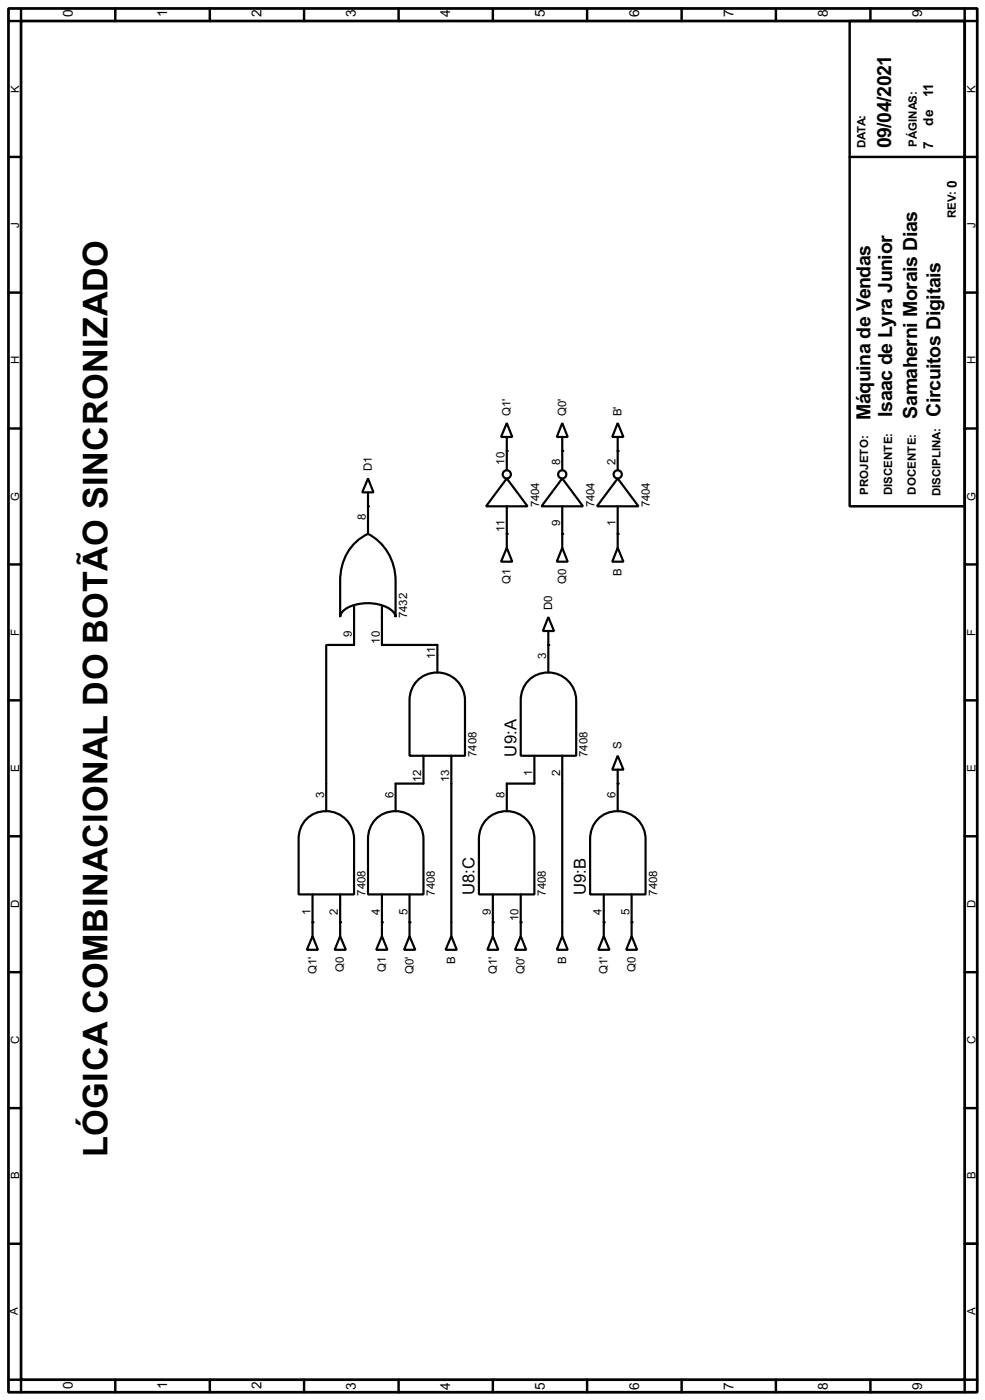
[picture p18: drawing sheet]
<svg xmlns="http://www.w3.org/2000/svg" width="180mm" height="256mm" viewBox="0 0 180 256" stroke-linecap="round" stroke-linejoin="round" font-family="sans-serif">
<defs><g id="words">
<text font-size="7" x="19.6" y="212" transform="rotate(-90 19.6 212)">LÓGICA COMBINACIONAL DO BOTÃO SINCRONIZADO</text>
<g font-size="4">
<text x="163.1" y="27.2" transform="rotate(-90 163.1 27.2)">09/04/2021</text>
<text x="159.3" y="76.9" transform="rotate(-90 159.3 76.9)">Máquina de Vendas</text>
<text x="163.3" y="76.4" transform="rotate(-90 163.3 76.4)">Isaac de Lyra Junior</text>
<text x="167.8" y="76.7" transform="rotate(-90 167.8 76.7)">Samaherni Morais Dias</text>
<text x="172.1" y="76.4" transform="rotate(-90 172.1 76.4)">Circuitos Digitais</text>
</g>
<g font-size="3.4">
<text x="94.5" y="138.6" transform="rotate(-90 94.5 138.6)">U9:A</text>
<text x="86.8" y="164" transform="rotate(-90 86.8 164)">U8:C</text>
<text x="107.2" y="164" transform="rotate(-90 107.2 164)">U9:B</text>
</g>
<g font-size="2.8">
<text x="13.3" y="3.2" transform="rotate(-90 13.3 3.2)">0</text>
<text x="30.6" y="3.2" transform="rotate(-90 30.6 3.2)">1</text>
<text x="47.8" y="3.2" transform="rotate(-90 47.8 3.2)">2</text>
<text x="65.1" y="3.2" transform="rotate(-90 65.1 3.2)">3</text>
<text x="82.4" y="3.2" transform="rotate(-90 82.4 3.2)">4</text>
<text x="99.7" y="3.2" transform="rotate(-90 99.7 3.2)">5</text>
<text x="116.9" y="3.2" transform="rotate(-90 116.9 3.2)">6</text>
<text x="134.2" y="3.2" transform="rotate(-90 134.2 3.2)">7</text>
<text x="151.5" y="3.2" transform="rotate(-90 151.5 3.2)">8</text>
<text x="168.7" y="3.2" transform="rotate(-90 168.7 3.2)">9</text>
<text x="170.8" y="17.8" transform="rotate(-90 170.8 17.8)">11</text>
<text x="170.8" y="23" transform="rotate(-90 170.8 23)">de</text>
<text x="170.8" y="27.3" transform="rotate(-90 170.8 27.3)">7</text>
<text x="175.1" y="34.4" transform="rotate(-90 175.1 34.4)">0</text>
<text x="13.3" y="254.4" transform="rotate(-90 13.3 254.4)">0</text>
<text x="30.6" y="254.4" transform="rotate(-90 30.6 254.4)">1</text>
<text x="47.8" y="254.4" transform="rotate(-90 47.8 254.4)">2</text>
<text x="65.1" y="254.7" transform="rotate(-90 65.1 254.7)">3</text>
<text x="82.4" y="254.7" transform="rotate(-90 82.4 254.7)">4</text>
<text x="99.7" y="254.7" transform="rotate(-90 99.7 254.7)">5</text>
<text x="116.9" y="254.7" transform="rotate(-90 116.9 254.7)">6</text>
<text x="134.2" y="254.7" transform="rotate(-90 134.2 254.7)">7</text>
<text x="151.5" y="254.7" transform="rotate(-90 151.5 254.7)">8</text>
<text x="168.7" y="254.7" transform="rotate(-90 168.7 254.7)">9</text>
</g>
<g font-size="2.3">
<text x="3.5" y="17" transform="rotate(-90 3.5 17)">K</text>
<text x="178.5" y="17" transform="rotate(-90 178.5 17)">K</text>
<text x="158.4" y="27.2" transform="rotate(-90 158.4 27.2)">DATA:</text>
<text x="167.8" y="26.9" transform="rotate(-90 167.8 26.9)">PÁGINAS:</text>
<text x="3.5" y="41.7" transform="rotate(-90 3.5 41.7)">J</text>
<text x="174.9" y="40" transform="rotate(-90 174.9 40)">REV:</text>
<text x="178.5" y="41.7" transform="rotate(-90 178.5 41.7)">J</text>
<text x="3.5" y="66.8" transform="rotate(-90 3.5 66.8)">H</text>
<text x="178.5" y="66.8" transform="rotate(-90 178.5 66.8)">H</text>
<text x="93.4" y="76.2" transform="rotate(-90 93.4 76.2)">Q1'</text>
<text x="103.6" y="76.2" transform="rotate(-90 103.6 76.2)">Q0'</text>
<text x="113.7" y="76.2" transform="rotate(-90 113.7 76.2)">B'</text>
<text x="68" y="86.4" transform="rotate(-90 68 86.4)">D1</text>
<text x="92.3" y="85.1" transform="rotate(-90 92.3 85.1)">10</text>
<text x="102.5" y="85.1" transform="rotate(-90 102.5 85.1)">8</text>
<text x="112.6" y="85.1" transform="rotate(-90 112.6 85.1)">2</text>
<text x="3.5" y="91.7" transform="rotate(-90 3.5 91.7)">G</text>
<text x="66.9" y="95.3" transform="rotate(-90 66.9 95.3)">8</text>
<text x="98.6" y="92.9" transform="rotate(-90 98.6 92.9)">7404</text>
<text x="108.8" y="92.9" transform="rotate(-90 108.8 92.9)">7404</text>
<text x="118.9" y="92.9" transform="rotate(-90 118.9 92.9)">7404</text>
<text x="158.9" y="90.7" transform="rotate(-90 158.9 90.7)">PROJETO:</text>
<text x="163.3" y="90.8" transform="rotate(-90 163.3 90.8)">DISCENTE:</text>
<text x="167.6" y="90.6" transform="rotate(-90 167.6 90.6)">DOCENTE:</text>
<text x="172.1" y="90.9" transform="rotate(-90 172.1 90.9)">DISCIPLINA:</text>
<text x="178.5" y="91.7" transform="rotate(-90 178.5 91.7)">G</text>
<text x="92.3" y="97.4" transform="rotate(-90 92.3 97.4)">11</text>
<text x="102.5" y="96.4" transform="rotate(-90 102.5 96.4)">9</text>
<text x="112.6" y="96.4" transform="rotate(-90 112.6 96.4)">1</text>
<text x="93.4" y="106.9" transform="rotate(-90 93.4 106.9)">Q1</text>
<text x="103.6" y="106.9" transform="rotate(-90 103.6 106.9)">Q0</text>
<text x="113.7" y="105.5" transform="rotate(-90 113.7 105.5)">B</text>
<text x="74.5" y="113.2" transform="rotate(-90 74.5 113.2)">7432</text>
<text x="101" y="111.8" transform="rotate(-90 101 111.8)">D0</text>
<text x="3.5" y="116.5" transform="rotate(-90 3.5 116.5)">F</text>
<text x="64.4" y="116.7" transform="rotate(-90 64.4 116.7)">9</text>
<text x="69.5" y="117.9" transform="rotate(-90 69.5 117.9)">10</text>
<text x="178.5" y="116.5" transform="rotate(-90 178.5 116.5)">F</text>
<text x="79.6" y="120.7" transform="rotate(-90 79.6 120.7)">11</text>
<text x="99.9" y="120.7" transform="rotate(-90 99.9 120.7)">3</text>
<text x="113.7" y="137.2" transform="rotate(-90 113.7 137.2)">S</text>
<text x="3.5" y="141.4" transform="rotate(-90 3.5 141.4)">E</text>
<text x="77.1" y="143.3" transform="rotate(-90 77.1 143.3)">12</text>
<text x="82.2" y="143.3" transform="rotate(-90 82.2 143.3)">13</text>
<text x="87.2" y="138.6" transform="rotate(-90 87.2 138.6)">7408</text>
<text x="97.4" y="142.1" transform="rotate(-90 97.4 142.1)">1</text>
<text x="102.5" y="142.1" transform="rotate(-90 102.5 142.1)">2</text>
<text x="107.5" y="138.6" transform="rotate(-90 107.5 138.6)">7408</text>
<text x="178.5" y="141.4" transform="rotate(-90 178.5 141.4)">E</text>
<text x="59.3" y="146.1" transform="rotate(-90 59.3 146.1)">3</text>
<text x="72" y="146.1" transform="rotate(-90 72 146.1)">6</text>
<text x="92.3" y="146.1" transform="rotate(-90 92.3 146.1)">8</text>
<text x="112.6" y="146.1" transform="rotate(-90 112.6 146.1)">6</text>
<text x="3.5" y="166.4" transform="rotate(-90 3.5 166.4)">D</text>
<text x="56.8" y="167.5" transform="rotate(-90 56.8 167.5)">1</text>
<text x="61.8" y="167.5" transform="rotate(-90 61.8 167.5)">2</text>
<text x="66.9" y="164" transform="rotate(-90 66.9 164)">7408</text>
<text x="69.5" y="167.5" transform="rotate(-90 69.5 167.5)">4</text>
<text x="74.5" y="167.5" transform="rotate(-90 74.5 167.5)">5</text>
<text x="79.6" y="164" transform="rotate(-90 79.6 164)">7408</text>
<text x="89.8" y="167.5" transform="rotate(-90 89.8 167.5)">9</text>
<text x="99.9" y="164" transform="rotate(-90 99.9 164)">7408</text>
<text x="110.1" y="167.5" transform="rotate(-90 110.1 167.5)">4</text>
<text x="115.2" y="167.5" transform="rotate(-90 115.2 167.5)">5</text>
<text x="120.2" y="164" transform="rotate(-90 120.2 164)">7408</text>
<text x="178.5" y="166.4" transform="rotate(-90 178.5 166.4)">D</text>
<text x="94.9" y="168.7" transform="rotate(-90 94.9 168.7)">10</text>
<text x="57.9" y="178.5" transform="rotate(-90 57.9 178.5)">Q1'</text>
<text x="62.9" y="178.1" transform="rotate(-90 62.9 178.1)">Q0</text>
<text x="70.6" y="178.1" transform="rotate(-90 70.6 178.1)">Q1</text>
<text x="75.6" y="178.5" transform="rotate(-90 75.6 178.5)">Q0'</text>
<text x="83.3" y="176.7" transform="rotate(-90 83.3 176.7)">B</text>
<text x="90.9" y="178.5" transform="rotate(-90 90.9 178.5)">Q1'</text>
<text x="96" y="178.5" transform="rotate(-90 96 178.5)">Q0'</text>
<text x="103.6" y="176.7" transform="rotate(-90 103.6 176.7)">B</text>
<text x="111.2" y="178.5" transform="rotate(-90 111.2 178.5)">Q1'</text>
<text x="116.3" y="178.1" transform="rotate(-90 116.3 178.1)">Q0</text>
<text x="3.5" y="191.3" transform="rotate(-90 3.5 191.3)">C</text>
<text x="178.5" y="191.3" transform="rotate(-90 178.5 191.3)">C</text>
<text x="3.5" y="216.1" transform="rotate(-90 3.5 216.1)">B</text>
<text x="178.5" y="216.1" transform="rotate(-90 178.5 216.1)">B</text>
<text x="3.2" y="241" transform="rotate(-90 3.2 241)">A</text>
<text x="178.5" y="241" transform="rotate(-90 178.5 241)">A</text>
</g>
</g></defs>
<path d="M1.5 1.5h177.3v253.5h-177.3zM3.8 3.8h172.7v248.9h-172.7z" fill="none" stroke="#000" stroke-width=".5"/>
<g fill="none" stroke="#000" stroke-width=".45">
<path d="M3.8 1.5v2.3h-2.3M21.1 1.5v2.3M38.4 1.5v2.3M55.6 1.5v2.3M72.9 1.5v2.3M90.2 1.5v2.3M107.4 1.5v2.3M124.7 1.5v2.3M142 1.5v2.3M155.5 3.8h21v88.9h-21zM159.3 1.5v2.3M176.5 1.5v2.3h2.3"/>
<path d="M1.5 28.7h2.3M155.5 28.7h23.3M1.5 53.6h2.3M176.5 53.6h2.3M1.5 78.5h2.3M176.5 78.5h2.3M1.5 103.4h2.3M176.5 103.4h2.3M1.5 128.3h2.3M176.5 128.3h2.3M1.5 153.2h2.3M176.5 153.2h2.3"/>
<path d="M1.5 178.1h2.3M176.5 178.1h2.3M1.5 203h2.3M176.5 203h2.3M1.5 227.8h2.3M176.5 227.8h2.3M1.5 252.7h2.3v2.3M21.1 252.7v2.3M38.4 252.7v2.3M55.6 252.7v2.3M72.9 252.7v2.3M90.2 252.7v2.3"/>
<path d="M107.4 252.7v2.3M124.7 252.7v2.3M142 252.7v2.3M159.3 252.7v2.3M178.8 252.7h-2.3v2.3"/>
</g>
<g fill="none" stroke="#000" stroke-width=".4">
<path d="M92.7 77.5l1 2.5h-2zM102.9 77.5l1 2.5h-2zM113 77.5l1.1 2.5h-2.1zM65 99.4l1.5-1.1 .8-.5a9.6 9.6 0 0 1 5.1 8.6v6.6a2.3 2.3 0 0 0-1.5-1.7 8.3 8.3 0 0 0-7.8 .4l-.8 .9-.1 .4v-6.6a9.7 9.7 0 0 1 2.8-7zM67.3 87.6l1 2.6h-2zM67.3 90.2v7.6M92.7 87.6l3.8 5.1h-7.6zM92.7 80v6.1M92.7 92.7v7.6M102.9 87.6l3.8 5.1h-7.6zM102.9 80v6.1M102.9 92.7v7.6"/>
<path d="M113 87.6l3.8 5.1h-7.6zM113 80v6.1M113 92.7v7.6M64.8 111v7.1h-5.1v30.5M69.9 111v7.1h10.1v5.1M92.7 100.3l1 2.6h-2zM100.3 113l1.1 2.6h-2.1zM100.3 115.6v7.6M102.9 100.3l1 2.6h-2zM113 100.3l1.1 2.6h-2.1zM76.7 124.4a5.1 5.1 0 0 1 5.4-.7 5.1 5.1 0 0 1 3 4.6v10.1h-10.2v-10.1a5.1 5.1 0 0 1 1.8-3.9zM77.5 138.4v5.1h-5.1v5.1"/>
<path d="M82.6 138.4v33.1M97 124.4a5.1 5.1 0 0 1 5.5-.7 5.1 5.1 0 0 1 2.9 4.6v10.1h-10.1v-10.1a5.2 5.2 0 0 1 1.7-3.9zM97.8 138.4v5.1h-5.1v5.1M102.9 138.4v33.1M113 138.4l1.1 2.6h-2.1zM56.3 149.8a5.1 5.1 0 0 1 5.5-.7 5.1 5.1 0 0 1 3 4.6v10.1h-10.2v-10.1a5.2 5.2 0 0 1 1.7-3.9zM69 149.8a5.1 5.1 0 0 1 5.5-.7 5.1 5.1 0 0 1 3 4.6v10.1h-10.2v-10.1a5.2 5.2 0 0 1 1.7-3.9zM89.4 149.8a5.1 5.1 0 0 1 5.4-.7 5.1 5.1 0 0 1 3 4.6v10.1h-10.2v-10.1a5.1 5.1 0 0 1 1.8-3.9zM109.7 149.8a5.1 5.1 0 0 1 5.5-.7 5.1 5.1 0 0 1 2.9 4.6v10.1h-10.1v-10.1a5.2 5.2 0 0 1 1.7-3.9zM113 141v7.6M57.2 171.5l1 2.5h-2.1zM57.2 163.8v7.7"/>
<path d="M62.2 171.5l1.1 2.5h-2.1zM62.2 163.8v7.7M69.9 171.5l1 2.5h-2.1zM69.9 163.8v7.7M74.9 171.5l1.1 2.5h-2.1zM74.9 163.8v7.7M82.6 171.5l1 2.5h-2.1zM90.2 171.5l1 2.5h-2zM90.2 163.8v7.7M95.3 171.5l1 2.5h-2.1zM95.3 163.8v7.7M102.9 171.5l1 2.5h-2z"/>
<path d="M110.5 171.5l1 2.5h-2zM110.5 163.8v7.7M115.6 171.5l1 2.5h-2zM115.6 163.8v7.7"/>
<circle cx="92.7" cy="86.9" r=".75"/>
<circle cx="102.9" cy="86.9" r=".75"/>
<circle cx="113" cy="86.9" r=".75"/>
</g>
<g fill="#000">
<circle cx="67.3" cy="92.7" r=".2"/>
<circle cx="92.7" cy="82.6" r=".2"/>
<circle cx="92.7" cy="97.8" r=".2"/>
<circle cx="102.9" cy="97.8" r=".2"/>
<circle cx="102.9" cy="82.6" r=".2"/>
<circle cx="113" cy="82.6" r=".2"/>
<circle cx="113" cy="97.8" r=".2"/>
<circle cx="100.3" cy="118.1" r=".2"/>
<circle cx="113" cy="143.5" r=".2"/>
<circle cx="57.2" cy="168.9" r=".2"/>
<circle cx="62.2" cy="168.9" r=".2"/>
<circle cx="69.9" cy="168.9" r=".2"/>
<circle cx="74.9" cy="168.9" r=".2"/>
<circle cx="90.2" cy="168.9" r=".2"/>
<circle cx="95.3" cy="168.9" r=".2"/>
<circle cx="110.5" cy="168.9" r=".2"/>
<circle cx="115.6" cy="168.9" r=".2"/>
</g>
<use href="#words"/>
</svg>
